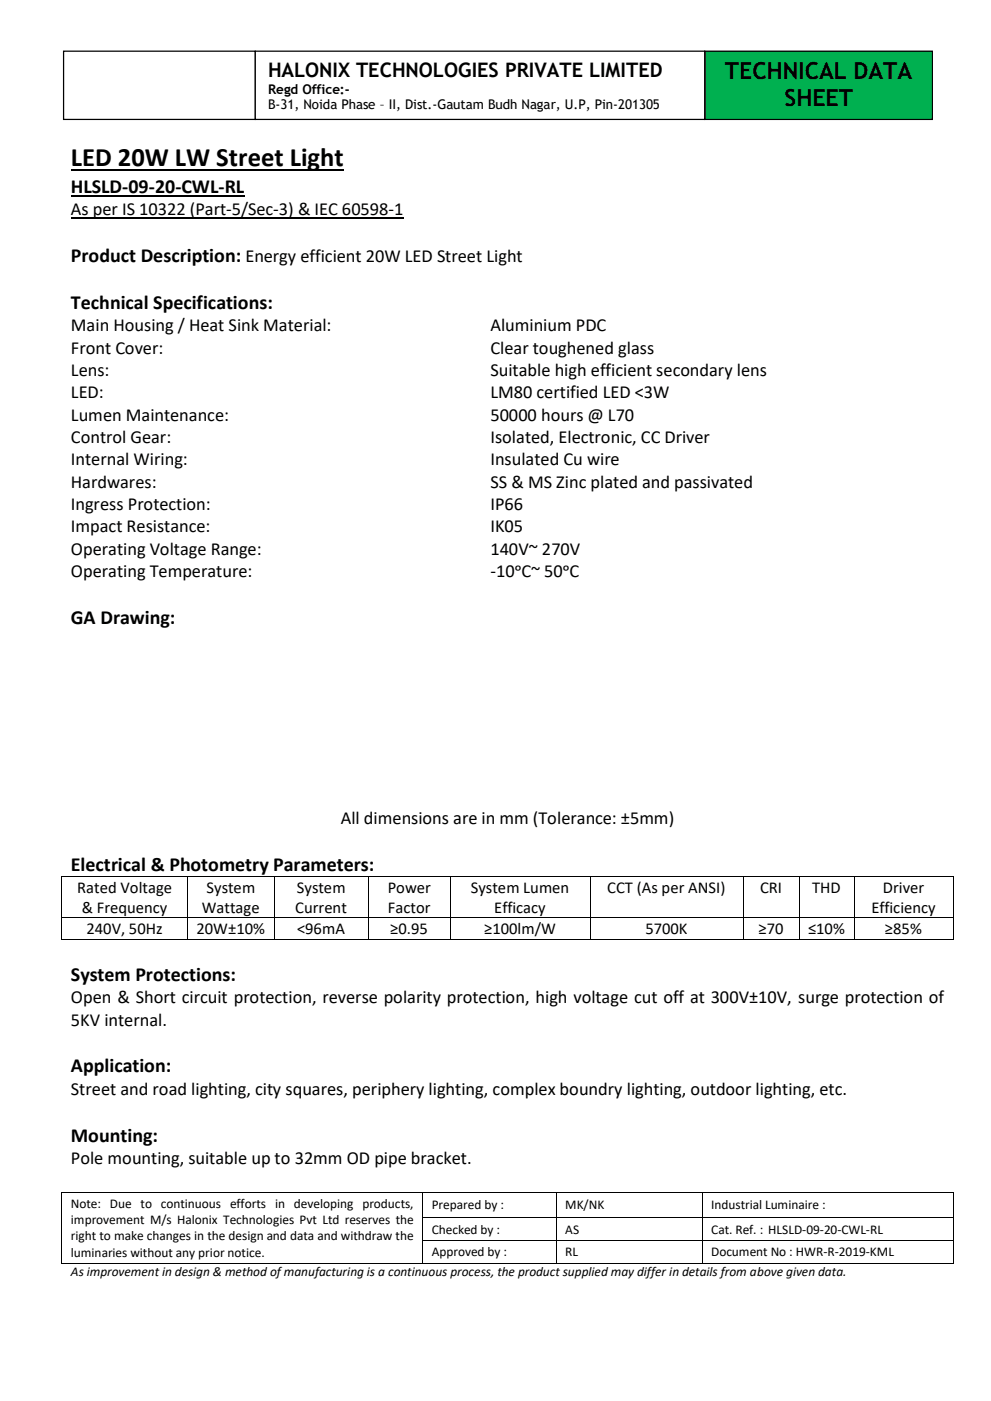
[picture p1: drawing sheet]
<svg xmlns="http://www.w3.org/2000/svg" width="210mm" height="297mm" viewBox="0 0 210 297" stroke-linecap="round" stroke-linejoin="round" font-family="sans-serif">
<defs><g id="words">
<text font-size="5.6" x="15" y="35.3">LED 20W LW Street Light</text>
<g font-size="5">
<text x="153.7" y="16.7">TECHNICAL DATA</text>
<text x="166.3" y="22.4">SHEET</text>
</g>
<g font-size="4.2">
<text x="56.8" y="16.3">HALONIX TECHNOLOGIES PRIVATE LIMITED</text>
<text x="15" y="40.9">HLSLD-09-20-CWL-RL</text>
<text x="15" y="55.5">Product Description: Energy efficient 20W LED Street Light</text>
<text x="15" y="65.4">Technical Specifications:</text>
<text x="15" y="132.2">GA Drawing:</text>
<text x="15" y="184.6">Electrical &amp; Photometry Parameters:</text>
<text x="15" y="207.9">System Protections:</text>
<text x="15" y="227.3">Application:</text>
<text x="15" y="241.9">Mounting:</text>
</g>
<g font-size="3.9">
<text x="15" y="45.6">As per IS 10322 (Part-5/Sec-3) &amp; IEC 60598-1</text>
<text x="15" y="70.2">Main Housing / Heat Sink Material:</text>
<text x="104" y="70.2">Aluminium PDC</text>
<text x="15" y="74.9">Front Cover:</text>
<text x="104" y="74.9">Clear toughened glass</text>
<text x="15" y="79.7">Lens:</text>
<text x="104" y="79.7">Suitable high efficient secondary lens</text>
<text x="15" y="84.4">LED:</text>
<text x="15" y="89.2">Lumen Maintenance:</text>
<text x="104" y="84.4">LM80 certified LED &lt;3W</text>
<text x="104" y="89.2">50000 hours @ L70</text>
<text x="15" y="93.9">Control Gear:</text>
<text x="104" y="93.9">Isolated, Electronic, CC Driver</text>
<text x="15" y="98.6">Internal Wiring:</text>
<text x="104" y="98.6">Insulated Cu wire</text>
<text x="15" y="103.4">Hardwares:</text>
<text x="104" y="103.4">SS &amp; MS Zinc plated and passivated</text>
<text x="15" y="108.1">Ingress Protection:</text>
<text x="15" y="112.8">Impact Resistance:</text>
<text x="104" y="108.1">IP66</text>
<text x="104" y="112.8">IK05</text>
<text x="15" y="117.6">Operating Voltage Range:</text>
<text x="104" y="117.6">140V~ 270V</text>
<text x="15" y="122.3">Operating Temperature:</text>
<text x="104" y="122.3">-10ᵒC~ 50ᵒC</text>
<text x="72.2" y="174.7">All dimensions are in mm (Tolerance: ±5mm)</text>
<text x="15" y="212.7">Open &amp; Short circuit protection, reverse polarity protection, high voltage cut off at 300V±10V, surge protection of</text>
<text x="15" y="217.4">5KV internal.</text>
<text x="15" y="232.1">Street and road lighting, city squares, periphery lighting, complex boundry lighting, outdoor lighting, etc.</text>
<text x="15" y="246.7">Pole mounting, suitable up to 32mm OD pipe bracket.</text>
</g>
<g font-size="3.5">
<text x="16.4" y="189.2">Rated Voltage</text>
<text x="43.8" y="189.2">System</text>
<text x="62.9" y="189.2">System</text>
<text x="82.2" y="189.2">Power</text>
<text x="99.8" y="189.2">System Lumen</text>
<text x="128.7" y="189.2">CCT (As per ANSI)</text>
<text x="161.1" y="189.2">CRI</text>
<text x="172.2" y="189.2">THD</text>
<text x="187.2" y="189.2">Driver</text>
<text x="17.3" y="193.5">&amp; Frequency</text>
<text x="42.8" y="193.5">Wattage</text>
<text x="62.6" y="193.5">Current</text>
<text x="82.2" y="193.5">Factor</text>
<text x="104.8" y="193.5">Efficacy</text>
<text x="184.7" y="193.5">Efficiency</text>
<text x="18.3" y="198">240V, 50Hz</text>
<text x="41.7" y="198">20W±10%</text>
<text x="63" y="198">&lt;96mA</text>
<text x="82.7" y="198">≥0.95</text>
<text x="102.6" y="198">≥100lm/W</text>
<text x="136.8" y="198">5700K</text>
<text x="160.8" y="198">≥70</text>
<text x="171.3" y="198">≤10%</text>
<text x="187.6" y="198">≥85%</text>
</g>
<g font-size="2.8">
<text x="56.8" y="19.9">Regd Office:-</text>
<text x="56.8" y="23.2">B-31, Noida Phase – II, Dist.-Gautam Budh Nagar, U.P, Pin-201305</text>
<text x="15" y="255.9">Note: Due to continuous efforts in developing products,</text>
<text x="91.5" y="256.3">Prepared by :</text>
<text x="119.8" y="256.3">MK/NK</text>
<text x="150.7" y="256.3">Industrial Luminaire :</text>
<text x="15" y="259.4">improvement M/s Halonix Technologies Pvt Ltd reserves the</text>
<text x="15" y="262.8">right to make changes in the design and data and withdraw the</text>
<text x="91.5" y="261.4">Checked by :</text>
<text x="119.8" y="261.4">AS</text>
<text x="150.7" y="261.4">Cat. Ref. : HLSLD-09-20-CWL-RL</text>
<text x="15" y="266.3">luminaries without any prior notice.</text>
<text x="91.5" y="266.3">Approved by :</text>
<text x="119.8" y="266.3">RL</text>
<text x="150.7" y="266.3">Document No : HWR-R-2019-KML</text>
<text x="15" y="270.5">As improvement in design &amp; method of manufacturing is a continuous process, the product supplied may differ in details from above given data.</text>
</g>
</g></defs>
<path d="M15 36.1h57.9" fill="none" stroke="#000" stroke-width=".38"/>
<path d="M15 41.5h36.8" fill="none" stroke="#000" stroke-width=".3"/>
<path d="M15 46.2h70.5" fill="none" stroke="#000" stroke-width=".25"/>
<g fill="#000">
<path d="M13 185.7h.2v.2h-.2z" fill-rule="evenodd"/>
<path d="M13 185.7h.2v.2h-.2z" fill-rule="evenodd"/>
<path d="M13 194.5h.2v.1h-.2z" fill-rule="evenodd"/>
<path d="M13 199h.2v.2h-.2z" fill-rule="evenodd"/>
<path d="M13 199h.2v.2h-.2z" fill-rule="evenodd"/>
<path d="M39.7 185.7h.1v.2h-.1z" fill-rule="evenodd"/>
<path d="M39.7 194.5h.1v.1h-.1z" fill-rule="evenodd"/>
<path d="M39.7 199h.1v.2h-.1z" fill-rule="evenodd"/>
<path d="M58 185.7h.2v.2h-.2z" fill-rule="evenodd"/>
<path d="M58 194.5h.2v.1h-.2z" fill-rule="evenodd"/>
<path d="M58 199h.2v.2h-.2z" fill-rule="evenodd"/>
<path d="M78 185.7h.2v.2h-.2z" fill-rule="evenodd"/>
<path d="M78 194.5h.2v.1h-.2z" fill-rule="evenodd"/>
<path d="M78 199h.2v.2h-.2z" fill-rule="evenodd"/>
<path d="M95.4 185.7h.2v.2h-.2z" fill-rule="evenodd"/>
<path d="M95.4 194.5h.2v.1h-.2z" fill-rule="evenodd"/>
<path d="M95.4 199h.2v.2h-.2z" fill-rule="evenodd"/>
<path d="M125 185.7h.2v.2h-.2z" fill-rule="evenodd"/>
<path d="M125 194.5h.2v.1h-.2z" fill-rule="evenodd"/>
<path d="M125 199h.2v.2h-.2z" fill-rule="evenodd"/>
<path d="M157.5 185.7h.2v.2h-.2z" fill-rule="evenodd"/>
<path d="M157.5 194.5h.2v.1h-.2z" fill-rule="evenodd"/>
<path d="M157.5 199h.2v.2h-.2z" fill-rule="evenodd"/>
<path d="M169.3 185.7h.2v.2h-.2z" fill-rule="evenodd"/>
<path d="M169.3 194.5h.2v.1h-.2z" fill-rule="evenodd"/>
<path d="M169.3 199h.2v.2h-.2z" fill-rule="evenodd"/>
<path d="M181 185.7h.2v.2h-.2z" fill-rule="evenodd"/>
<path d="M181 194.5h.2v.1h-.2z" fill-rule="evenodd"/>
<path d="M181 199h.2v.2h-.2z" fill-rule="evenodd"/>
<path d="M201.9 185.7h.2v.2h-.2z" fill-rule="evenodd"/>
<path d="M201.9 185.7h.2v.2h-.2z" fill-rule="evenodd"/>
<path d="M201.9 194.5h.2v.1h-.2z" fill-rule="evenodd"/>
<path d="M201.9 199h.2v.2h-.2z" fill-rule="evenodd"/>
<path d="M201.9 199h.2v.2h-.2z" fill-rule="evenodd"/>
<path d="M13 252.6h.2v.1h-.2z" fill-rule="evenodd"/>
<path d="M13 252.6h.2v.1h-.2z" fill-rule="evenodd"/>
<path d="M13 257.9h.2v.2h-.2z" fill-rule="evenodd"/>
<path d="M89.6 252.6h.1v.1h-.1z" fill-rule="evenodd"/>
<path d="M89.6 257.9h.1v.2h-.1z" fill-rule="evenodd"/>
<path d="M117.9 252.6h.2v.1h-.2z" fill-rule="evenodd"/>
<path d="M117.9 257.9h.2v.2h-.2z" fill-rule="evenodd"/>
<path d="M148.8 252.6h.1v.1h-.1z" fill-rule="evenodd"/>
<path d="M148.8 257.9h.1v.2h-.1z" fill-rule="evenodd"/>
<path d="M201.9 252.6h.2v.1h-.2z" fill-rule="evenodd"/>
<path d="M201.9 252.6h.2v.1h-.2z" fill-rule="evenodd"/>
<path d="M201.9 257.9h.2v.2h-.2z" fill-rule="evenodd"/>
<path d="M13 262.9h.2v.2h-.2z" fill-rule="evenodd"/>
<path d="M13 267.6h.2v.2h-.2z" fill-rule="evenodd"/>
<path d="M13 267.6h.2v.2h-.2z" fill-rule="evenodd"/>
<path d="M89.6 262.9h.1v.2h-.1z" fill-rule="evenodd"/>
<path d="M89.6 267.6h.1v.2h-.1z" fill-rule="evenodd"/>
<path d="M117.9 262.9h.2v.2h-.2z" fill-rule="evenodd"/>
<path d="M117.9 267.6h.2v.2h-.2z" fill-rule="evenodd"/>
<path d="M148.8 262.9h.1v.2h-.1z" fill-rule="evenodd"/>
<path d="M148.8 267.6h.1v.2h-.1z" fill-rule="evenodd"/>
<path d="M201.9 262.9h.2v.2h-.2z" fill-rule="evenodd"/>
<path d="M201.9 267.6h.2v.2h-.2z" fill-rule="evenodd"/>
<path d="M201.9 267.6h.2v.2h-.2z" fill-rule="evenodd"/>
</g>
<g fill="none" stroke="#000" stroke-width=".21">
<path d="M13.1 185.9v8.6M13.1 194.6v4.4M13.2 185.8h26.5M13.2 194.5h26.5M13.2 199.1h26.5M39.8 185.9v8.6M39.8 194.6v4.4M39.8 185.8h18.2M39.8 194.5h18.2M39.8 199.1h18.2M58.1 185.9v8.6M58.1 194.6v4.4"/>
<path d="M58.2 185.8h19.8M58.2 194.5h19.8M58.2 199.1h19.8M78.1 185.9v8.6M78.1 194.6v4.4M78.2 185.8h17.2M78.2 194.5h17.2M78.2 199.1h17.2M95.5 185.9v8.6M95.5 194.6v4.4M95.6 185.8h29.4M95.6 194.5h29.4"/>
<path d="M95.6 199.1h29.4M125.1 185.9v8.6M125.1 194.6v4.4M125.2 185.8h32.3M125.2 194.5h32.3M125.2 199.1h32.3M157.6 185.9v8.6M157.6 194.6v4.4M157.7 185.8h11.6M157.7 194.5h11.6M157.7 199.1h11.6M169.4 185.9v8.6"/>
<path d="M169.4 194.6v4.4M169.5 185.8h11.5M169.5 194.5h11.5M169.5 199.1h11.5M181.1 185.9v8.6M181.1 194.6v4.4M181.2 185.8h20.7M181.2 194.5h20.7M181.2 199.1h20.7M202 185.9v8.6M202 194.6v4.4M13.1 252.7v5.2"/>
<path d="M13.1 258.1v4.8M13.2 252.6h76.4M89.6 252.7v5.2M89.6 258.1v4.8M89.7 252.6h28.2M89.7 258h28.2M118 252.7v5.2M118 258.1v4.8M118.1 252.6h30.7M118.1 258h30.7M148.8 252.7v5.2M148.8 258.1v4.8"/>
<path d="M148.9 252.6h53M148.9 258h53M202 252.7v5.2M202 258.1v4.8M13.1 263.1v4.5M13.2 267.7h76.4M89.6 263.1v4.5M89.7 263h28.2M89.7 267.7h28.2M118 263.1v4.5M118.1 263h30.7M118.1 267.7h30.7"/>
<path d="M148.8 263.1v4.5M148.9 263h53M148.9 267.7h53M202 263.1v4.5"/>
</g>
<path d="M149.4 10.8h48.2v14.5h-48.2z" fill-rule="evenodd" fill="#00b050"/>
<path d="M149.4 10.8h48.2v14.5h-48.2z" fill="none" stroke="#000" stroke-width=".26"/>
<path d="M13.5 10.8h40.6v14.5h-40.6z" fill-rule="evenodd" fill="#fff"/>
<path d="M13.5 10.8h40.6v14.5h-40.6z" fill="none" stroke="#000" stroke-width=".26"/>
<path d="M54.1 10.8h95.3v14.5h-95.3z" fill-rule="evenodd" fill="#fff"/>
<path d="M54.1 10.8h95.3v14.5h-95.3z" fill="none" stroke="#000" stroke-width=".26"/>
<use href="#words"/>
</svg>
